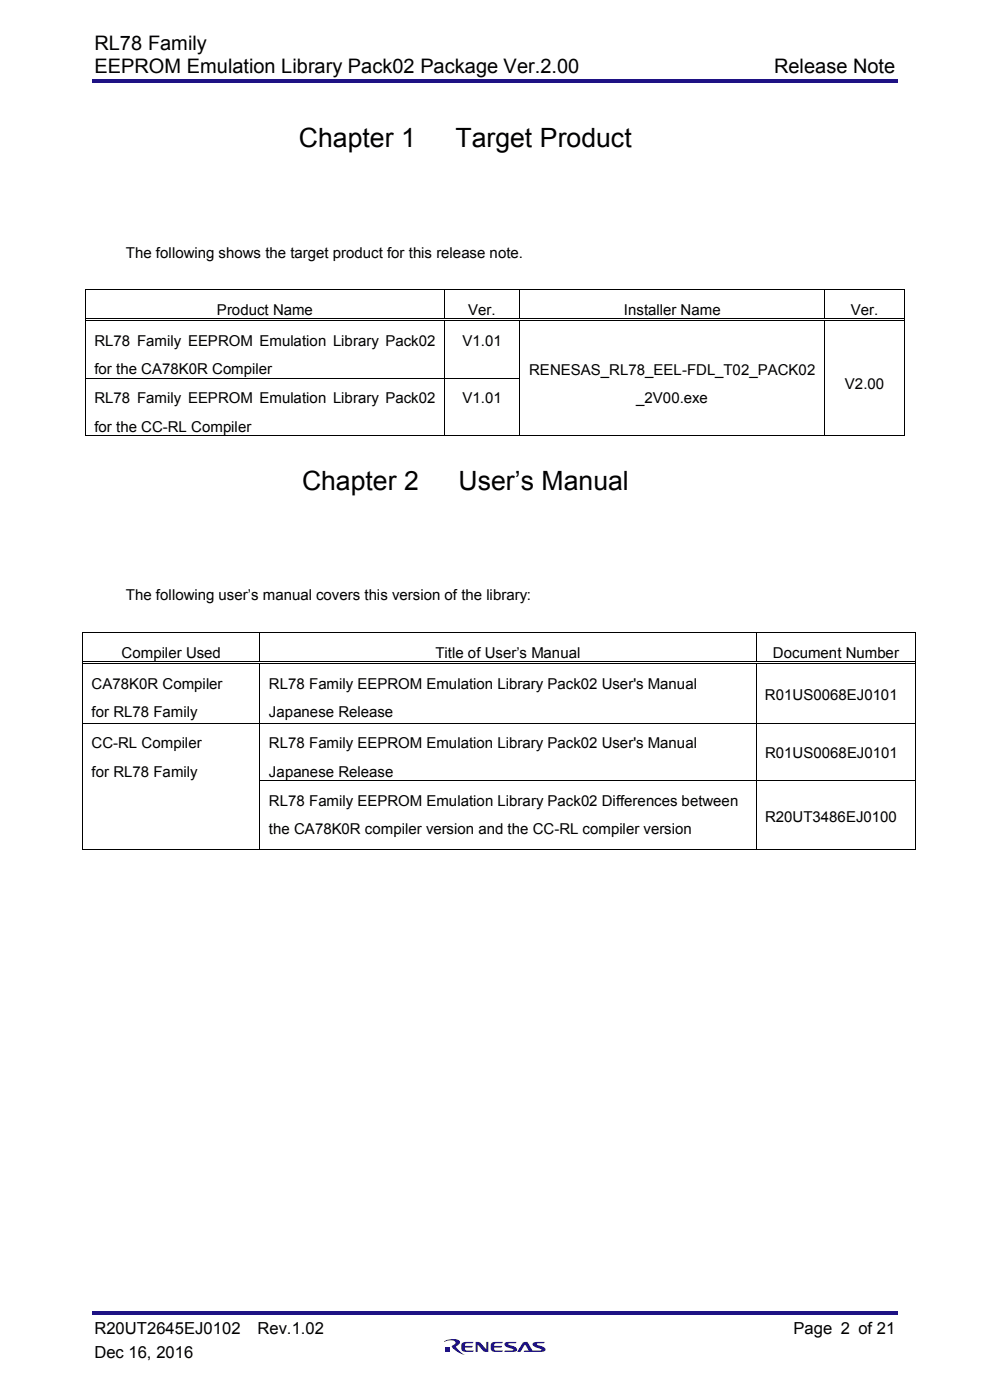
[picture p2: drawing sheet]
<svg xmlns="http://www.w3.org/2000/svg" width="210mm" height="297mm" viewBox="0 0 210 297" stroke-linecap="round" stroke-linejoin="round" font-family="sans-serif">
<defs><g id="words">
<g font-size="5.6">
<text x="63.3" y="31.1">Chapter 1</text>
<text x="96.4" y="31.1">Target Product</text>
<text x="63.9" y="103.7">Chapter 2</text>
<text x="97.1" y="103.7">User’s Manual</text>
</g>
<g font-size="4.2">
<text x="20" y="10.6">RL78 Family</text>
<text x="20" y="15.5">EEPROM Emulation Library Pack02 Package Ver.2.00</text>
<text x="163.8" y="15.5">Release Note</text>
</g>
<g font-size="3.5">
<text x="20" y="282.7">R20UT2645EJ0102</text>
<text x="20" y="287.7">Dec 16, 2016</text>
<text x="54.5" y="282.7">Rev.1.02</text>
<text x="168" y="282.7">Page 2 of 21</text>
</g>
<g font-size="3.2">
<text x="26.7" y="54.6">The following shows the target product for this release note.</text>
<text x="45.9" y="66.8">Product Name</text>
<text x="99.1" y="66.8">Ver.</text>
<text x="132" y="66.8">Installer Name</text>
<text x="180.1" y="66.8">Ver.</text>
<text x="20" y="73.3">RL78 Family EEPROM Emulation Library Pack02</text>
<text x="97.9" y="73.3">V1.01</text>
<text x="20" y="79.3">for the CA78K0R Compiler</text>
<text x="112" y="79.4">RENESAS_RL78_EEL-FDL_T02_PACK02</text>
<text x="178.9" y="82.4">V2.00</text>
<text x="20" y="85.5">RL78 Family EEPROM Emulation Library Pack02</text>
<text x="97.9" y="85.5">V1.01</text>
<text x="134.7" y="85.4">_2V00.exe</text>
<text x="20" y="91.4">for the CC-RL Compiler</text>
<text x="26.7" y="127.2">The following user’s manual covers this version of the library:</text>
<text x="25.7" y="139.4">Compiler Used</text>
<text x="92.2" y="139.4">Title of User’s Manual</text>
<text x="163.6" y="139.4">Document Number</text>
<text x="19.4" y="145.9">CA78K0R Compiler</text>
<text x="56.9" y="145.9">RL78 Family EEPROM Emulation Library Pack02 User's Manual</text>
<text x="161.9" y="148.3">R01US0068EJ0101</text>
<text x="19.4" y="151.9">for RL78 Family</text>
<text x="56.9" y="151.9">Japanese Release</text>
<text x="19.4" y="158.6">CC-RL Compiler</text>
<text x="56.9" y="158.6">RL78 Family EEPROM Emulation Library Pack02 User's Manual</text>
<text x="161.9" y="160.7">R01US0068EJ0101</text>
<text x="19.4" y="164.5">for RL78 Family</text>
<text x="56.9" y="164.5">Japanese Release</text>
<text x="56.9" y="170.7">RL78 Family EEPROM Emulation Library Pack02 Differences between</text>
<text x="56.9" y="176.7">the CA78K0R compiler version and the CC-RL compiler version</text>
<text x="161.9" y="174.1">R20UT3486EJ0100</text>
</g>
</g></defs>
<g fill="#1e1284">
<path d="M19.5 16.8h170.5v.8h-170.5z" fill-rule="evenodd"/>
<path d="M19.5 277.8h170.5v.8h-170.5z" fill-rule="evenodd"/>
</g>
<g fill="#1e1284">
<path d="M100.7 284.3a1.06 1.06 0 0 1 1.1 .3l1.1 1.3v-1.6h.5v2.1h-.9l-1.4-1.6v1.6h-.4z"/>
<path d="M97.9 284.5l.8-.2h1.5l-.1 .3h-1.2l-.5 .2v.4h1.7l-.2 .3h-1.5l.1 .5 .1 .1 1.7 .1-.2 .2h-1.4a1.07 1.07 0 0 1-1.1-.5 1.07 1.07 0 0 1 .1-1.2z"/>
<path d="M104.1 284.5l.8-.2h1.6l-.2 .3h-1.2l-.5 .2v.4h1.7l-.3 .3h-1.4v.5l.2 .1 1.7 .1-.2 .2h-1.4a.8 .8 0 0 1-1-.7v-1z"/>
<path d="M107 284.5l2.3-.2-.1 .3-1.6 .1v.2l.4 .1a1.46 1.46 0 0 1 1.5 .9l-.2 .4-.3 .1h-2.3l.2-.2 1.7-.1v-.2l-.4-.2a1.46 1.46 0 0 1-1.4-.9z"/>
<path d="M110.7 284.5l.9-.2 1.1 1.9 1.9-.1v-.2l-.4-.2a1.69 1.69 0 0 1-1.5-.9l.1-.2a2.86 2.86 0 0 1 2.5-.3l-.2 .3-1.5 .1v.2l.4 .1a1.57 1.57 0 0 1 1.5 .9l-.3 .4-.3 .1h-4.1l.2-.2h.9l-.8-1.4-.9 1.6h-.7z"/>
<path d="M94.2 285.4h1v1h-1z"/>
<path d="M94 284.2l.2-.1a3.5 3.5 0 0 1 2.9-.1 .87 .87 0 0 1-.6 1.3 4.1 4.1 0 0 0 1.9 1.8 4.5 4.5 0 0 1-2.8-1.9l.1-.1a.61 .61 0 0 0 .5-.9 2.74 2.74 0 0 0-2.2 .1z"/>
</g>
<g fill="#000">
<path d="M18 61.3h.2v.2h-.2zM18 67.5h.2v.5h-.2zM94 61.3h.1v.2h-.1zM94 68h.1zM94 67.5h.5v.1h-.5zM94 67.8h.5v.2h-.5zM109.9 61.3h.2v.2h-.2zM109.9 68h.2zM109.9 67.5h.5v.1h-.5zM109.9 67.8h.5v.2h-.5zM174.5 61.3h.2v.2h-.2zM174.5 68h.2z"/>
<path d="M174.5 67.5h.5v.1h-.5zM174.5 67.8h.5v.2h-.5zM191.3 61.3h.2v.2h-.2zM191.3 67.5h.2v.5h-.2zM18 80h.2v.2h-.2zM18 92.2h.2v.1h-.2zM94 80h.1v.2h-.1zM94 92.2h.1v.1h-.1zM109.9 80h.2v.2h-.2zM109.9 92.2h.2v.1h-.2zM174.5 80h.2v.2h-.2zM174.5 92.2h.2v.1h-.2z"/>
<path d="M191.3 80h.2v.2h-.2zM191.3 92.2h.2v.1h-.2zM17.4 133.9h.2v.2h-.2zM54.9 133.9h.2v.2h-.2zM159.9 133.9h.2v.2h-.2zM193.8 133.9h.2v.2h-.2zM17.4 140.1h.2v.6h-.2zM17.4 153.1h.2v.2h-.2zM54.9 140.6l.2 .1zM54.9 140.1h.5v.2h-.5zM54.9 140.5h.5v.1h-.5zM54.9 153.1h.2v.2h-.2z"/>
<path d="M159.9 140.6l.2 .1zM159.9 140.1h.5v.2h-.5zM159.9 140.5h.5v.1h-.5zM159.9 153.1h.2v.2h-.2zM193.8 140.1h.2v.6h-.2zM193.8 153.1h.2v.2h-.2zM17.4 165.3h.2v.1h-.2zM54.9 165.3h.2v.1h-.2zM159.9 165.3h.2v.1h-.2zM193.8 165.3h.2v.1h-.2zM17.4 179.9h.2v.1h-.2zM54.9 179.9h.2v.1h-.2z"/>
<path d="M159.9 179.9h.2v.1h-.2zM193.8 179.9h.2v.1h-.2z"/>
</g>
<g fill="none" stroke="#000" stroke-width=".21">
<path d="M18.1 61.5v6M18.1 68v12M18.2 61.4h75.8M18.2 67.6h75.8M18.2 67.9h75.8M94.1 61.5v6M94.1 68v12M94.1 61.4h15.8M94.5 67.6h15.4M94.5 67.9h15.4M110 61.5v6M110 68v12"/>
<path d="M110.1 61.4h64.4M110.4 67.6h64.1M110.4 67.9h64.1M174.6 61.5v6M174.6 68v12M174.7 61.4h16.6M175 67.6h16.3M175 67.9h16.3M191.4 61.5v6M191.4 68v12M18.1 80.2v12M18.2 80.1h75.8"/>
<path d="M18.2 92.2h75.8M94.1 80.2v12M94.1 80.1h15.8M94.1 92.2h15.8M110 80.2v12M110.1 92.2h64.4M174.6 80.2v12M174.7 92.2h16.6M191.4 80.2v12M17.5 134.1v6M17.6 134h37.3M55 134.1v6"/>
<path d="M55.1 134h104.8M160 134.1v6M160.1 134h33.7M193.9 134.1v6M17.5 140.7v12.4M17.5 153.3v12M17.6 140.2h37.3M17.6 140.5h37.3M17.6 153.2h37.3M55 140.7v12.4M55 153.3v12M55.1 153.2h104.8"/>
<path d="M55.4 140.2h104.5M55.4 140.5h104.5M160 140.7v12.4M160 153.3v12M160.1 153.2h33.7M160.4 140.2h33.4M160.4 140.5h33.4M193.9 140.7v12.4M193.9 153.3v12M17.5 165.4v14.5M17.6 180h37.3M55 165.4v14.5"/>
<path d="M55.1 165.4h104.8M55.1 180h104.8M160 165.4v14.5M160.1 165.4h33.7M160.1 180h33.7M193.9 165.4v14.5"/>
</g>
<use href="#words"/>
</svg>
